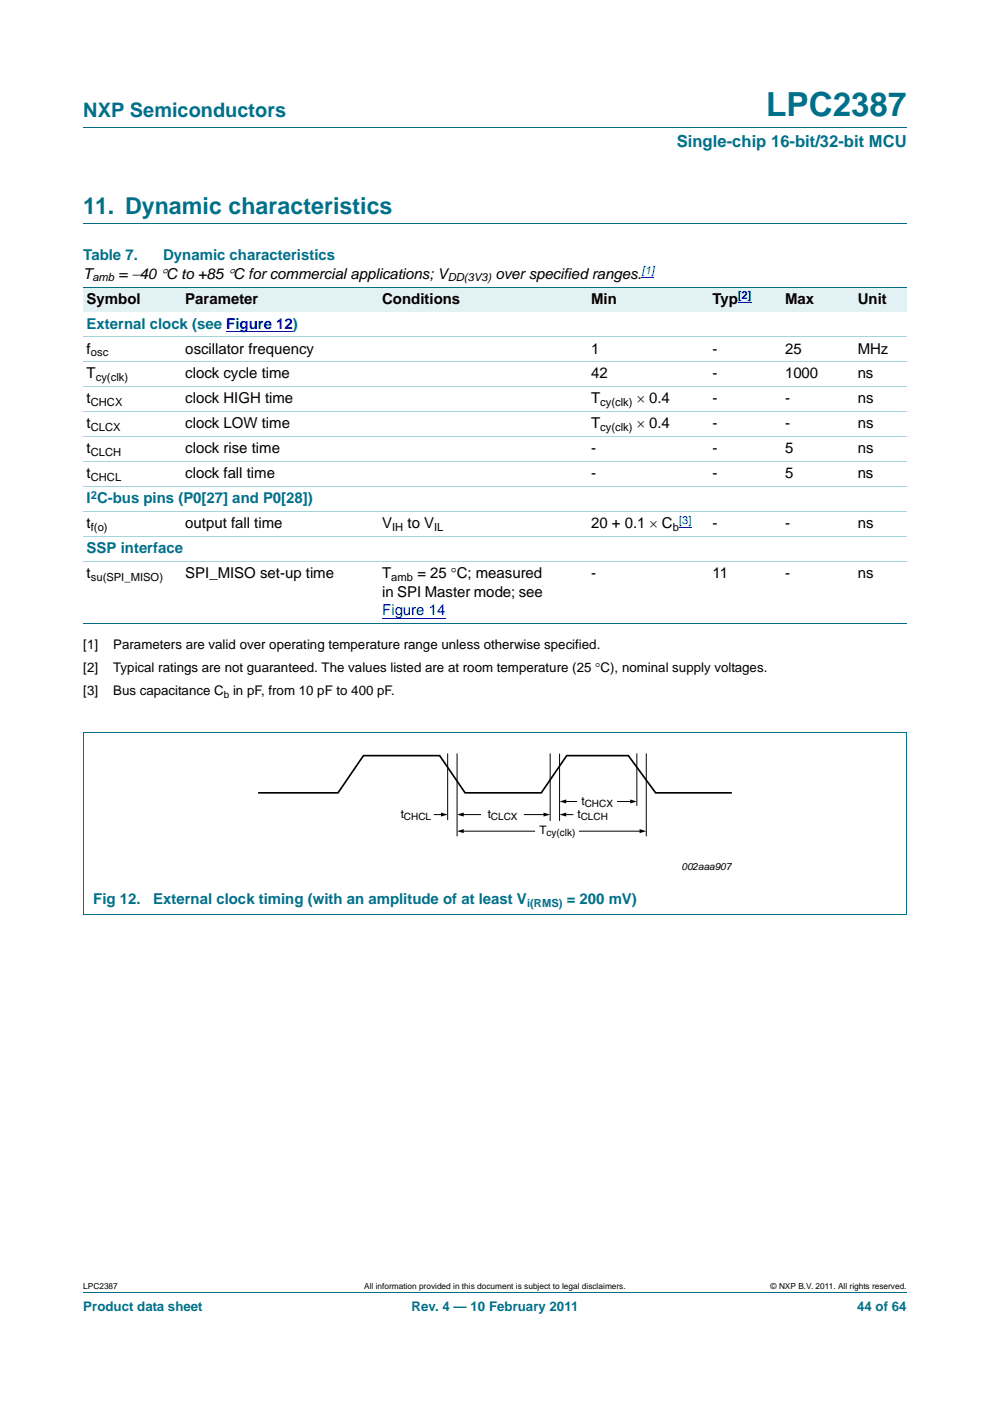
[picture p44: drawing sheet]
<svg xmlns="http://www.w3.org/2000/svg" width="210mm" height="297mm" viewBox="0 0 210 297" stroke-linecap="round" stroke-linejoin="round" font-family="sans-serif">
<defs><g id="words">
<text font-size="7" fill="#00708a" x="162.5" y="24.6">LPC2387</text>
<text font-size="4.9" fill="#00708a" x="17.7" y="45.4">11. Dynamic characteristics</text>
<text font-size="4.2" fill="#00708a" x="17.7" y="24.9">NXP Semiconductors</text>
<text font-size="3.5" fill="#00708a" x="143.5" y="31.1">Single-chip 16-bit/32-bit MCU</text>
<g font-size="3.2" fill="#00708a">
<text x="17.7" y="55.2">Table 7.</text>
<text x="34.6" y="55.2">Dynamic characteristics</text>
<text x="18.4" y="69.7">External clock (see Figure 12)</text>
<text x="18.4" y="106.7">I C-bus pins (P0[27] and P0[28])</text>
<text x="18.4" y="117.3">SSP interface</text>
<text x="19.8" y="191.7">Fig 12.</text>
<text x="32.5" y="191.7">External clock timing (with an amplitude of at least V</text>
<text x="120.2" y="191.7">= 200 mV)</text>
</g>
<g font-size="3.2">
<text x="17.7" y="59.1">T</text>
<text x="25.1" y="59.1">= −40 °C to +85 °C for commercial applications; V</text>
<text x="105.1" y="59.1">over specified ranges.</text>
<text x="18.4" y="64.4">Symbol</text>
<text x="39.3" y="64.4">Parameter</text>
<text x="81.1" y="64.4">Conditions</text>
<text x="125.4" y="64.4">Min</text>
<text x="151.1" y="64.4">Typ</text>
<text x="166.5" y="64.4">Max</text>
<text x="181.9" y="64.4">Unit</text>
<text x="18.4" y="75">f</text>
<text x="39.3" y="75">oscillator frequency</text>
<text x="125.4" y="75">1</text>
<text x="151.1" y="75">-</text>
<text x="166.5" y="75">25</text>
<text x="181.9" y="75">MHz</text>
<text x="18.4" y="80.2">T</text>
<text x="39.3" y="80.2">clock cycle time</text>
<text x="125.4" y="80.2">42</text>
<text x="151.1" y="80.2">-</text>
<text x="166.5" y="80.2">1000</text>
<text x="181.9" y="80.2">ns</text>
<text x="18.4" y="85.5">t</text>
<text x="39.3" y="85.5">clock HIGH time</text>
<text x="125.4" y="85.5">T</text>
<text x="135.1" y="85.5">× 0.4</text>
<text x="151.1" y="85.5">-</text>
<text x="166.5" y="85.5">-</text>
<text x="181.9" y="85.5">ns</text>
<text x="18.4" y="90.8">t</text>
<text x="39.3" y="90.8">clock LOW time</text>
<text x="125.4" y="90.8">T</text>
<text x="135.1" y="90.8">× 0.4</text>
<text x="151.1" y="90.8">-</text>
<text x="166.5" y="90.8">-</text>
<text x="181.9" y="90.8">ns</text>
<text x="18.4" y="96.1">t</text>
<text x="18.4" y="101.4">t</text>
<text x="39.3" y="96.1">clock rise time</text>
<text x="39.3" y="101.4">clock fall time</text>
<text x="125.4" y="101.4">-</text>
<text x="125.4" y="96.1">-</text>
<text x="151.1" y="101.4">-</text>
<text x="151.1" y="96.1">-</text>
<text x="166.5" y="101.4">5</text>
<text x="166.5" y="96.1">5</text>
<text x="181.9" y="101.4">ns</text>
<text x="181.9" y="96.1">ns</text>
<text x="18.4" y="112">t</text>
<text x="39.3" y="112">output fall time</text>
<text x="81.1" y="112">V</text>
<text x="86.4" y="112">to V</text>
<text x="125.4" y="112">20 + 0.1 × C</text>
<text x="151.1" y="112">-</text>
<text x="166.5" y="112">-</text>
<text x="181.9" y="112">ns</text>
<text x="18.4" y="122.6">t</text>
<text x="39.3" y="122.6">SPI_MISO set-up time</text>
<text x="81.1" y="122.6">T</text>
<text x="88.5" y="122.6">= 25 °C; measured</text>
<text x="125.4" y="122.6">-</text>
<text x="151.1" y="122.6">11</text>
<text x="166.5" y="122.6">-</text>
<text x="181.9" y="122.6">ns</text>
<text x="81.1" y="126.5">in SPI Master mode; see</text>
</g>
<text font-size="3.2" fill="#00f" x="81.1" y="130.3">Figure 14</text>
<g font-size="2.8">
<text x="17.7" y="137.5">[1]</text>
<text x="24" y="137.5">Parameters are valid over operating temperature range unless otherwise specified.</text>
<text x="17.7" y="142.5">[2]</text>
<text x="24" y="142.5">Typical ratings are not guaranteed. The values listed are at room temperature (25 °C), nominal supply voltages.</text>
<text x="17.7" y="147.4">[3]</text>
<text x="24" y="147.4">Bus capacitance C</text>
<text x="49.4" y="147.4">in pF, from 10 pF to 400 pF.</text>
</g>
<g font-size="2.8" fill="#00708a">
<text x="17.7" y="277.9">Product data sheet</text>
<text x="87.3" y="277.9">Rev. 4 — 10 February 2011</text>
<text x="181.8" y="277.9">44 of 64</text>
</g>
<g font-size="2.5">
<text x="85" y="173.3">t</text>
<text x="103.4" y="173.3">t</text>
<text x="122.5" y="173.3">t</text>
<text x="123.3" y="170.6">t</text>
<text x="114.4" y="176.8">T</text>
</g>
<g font-size="2.4">
<text x="19.6" y="59.6">amb</text>
<text x="95" y="59.6">DD(3V3)</text>
<text x="19.3" y="75.5">osc</text>
<text x="20.3" y="80.8">cy(clk)</text>
<text x="19.3" y="86.1">CHCX</text>
<text x="127.3" y="86.1">cy(clk)</text>
<text x="19.3" y="91.4">CLCX</text>
<text x="127.3" y="91.4">cy(clk)</text>
<text x="19.3" y="96.7">CLCH</text>
<text x="19.3" y="102">CHCL</text>
<text x="19.3" y="112.6">f(o)</text>
<text x="83.2" y="112.6">IH</text>
<text x="92.1" y="112.6">IL</text>
<text x="142.7" y="112.6">b</text>
<text x="19.3" y="123.1">su(SPI_MISO)</text>
<text x="83" y="123.1">amb</text>
</g>
<g font-size="2.4" fill="#00f">
<text x="136.1" y="58.1">[1]</text>
<text x="156.5" y="63.4">[2]</text>
<text x="144" y="111">[3]</text>
</g>
<g font-size="2.4" fill="#00708a">
<text x="19.3" y="105.7">2</text>
<text x="111.8" y="192.3">i(RMS)</text>
</g>
<g font-size="2.1">
<text x="47.5" y="147.9">b</text>
<text x="85.7" y="173.8">CHCL</text>
<text x="104.1" y="173.8">CLCX</text>
<text x="123.2" y="173.8">CLCH</text>
<text x="124" y="171.1">CHCX</text>
<text x="115.9" y="177.3">cy(clk)</text>
<text x="144.5" y="184.4">002aaa907</text>
</g>
<g font-size="1.8">
<text x="17.7" y="273.3">LPC2387</text>
<text x="77.2" y="273.3">All information provided in this document is subject to legal disclaimers.</text>
<text x="163.5" y="273.3">© NXP B.V. 2011. All rights reserved.</text>
</g>
</g></defs>
<path d="M17.7 27h174.6M17.7 47.4h174.6M17.7 273.9h174.6" fill="none" stroke="#00708a" stroke-width=".21"/>
<path d="M136.1 58.8h2.6" fill="none" stroke="#00f" stroke-width=".21"/>
<g fill="#e2f1f4">
<path d="M17.7 60.9h20.9v5.2h-20.9z"/>
<path d="M38.6 60.9h41.7v5.2h-41.7z"/>
<path d="M80.3 60.9h37v5.2h-37z"/>
<path d="M117.3 60.9h7.4v5.2h-7.4z"/>
<path d="M124.7 60.9h25.7v5.2h-25.7z"/>
<path d="M150.4 60.9h15.4v5.2h-15.4z"/>
</g>
<path d="M156.5 64.1h2.9" fill="none" stroke="#00f" stroke-width=".21"/>
<g fill="#e2f1f4">
<path d="M165.8 60.9h15.4v5.2h-15.4z"/>
<path d="M181.2 60.9h11.1v5.2h-11.1z"/>
</g>
<path d="M48 70.4h14.1M144 111.8h2.7M81.1 131h13.4" fill="none" stroke="#00f" stroke-width=".21"/>
<path d="M17.7 60.9h174.6M17.7 132.1h174.6M17.6 155.4h174.7M17.7 155.4v38.4M192.3 155.4v38.4M17.6 193.8h174.7" fill="none" stroke="#00708a" stroke-width=".21"/>
<path d="M17.7 71.4h174.6M17.7 76.7h174.6M17.7 82h174.6M17.7 87.3h174.6M17.7 92.6h174.6M17.7 97.9h174.6M17.7 103.2h174.6M17.7 108.5h174.6M17.7 113.8h174.6M17.7 119.1h174.6" fill="none" stroke="#a5d5dc" stroke-width=".21"/>
<g fill="none" stroke="#000" stroke-width=".21">
<path d="M94.9 159.7v14.2M96.9 159.7v17.6M116.7 159.7v14.4M118.7 159.8v14.3M135.1 159.7v11.2M137.1 159.7v17.6M92.1 172.7h1.7M98.1 172.7h3.8M98.1 176.2h15.3M111.2 172.7h4.4M119.8 172.7h1.7M119.8 169.9h2.5"/>
<path d="M122.9 176.2h13M131 169.9h2.9"/>
</g>
<path d="M54.7 168.1h17l5.4-7.9h16.2l5.3 7.9h16.2l5.4-7.9h13.1l5.8 7.9h16.1" fill="none" stroke="#000" stroke-width=".35"/>
<path d="M93.5 172.3l1.4 .4-1.4 .4zM96.9 172.7l1.5-.4v.8zM96.9 176.2l1.5-.4v.8zM115.3 172.3l1.4 .4-1.4 .4zM118.7 169.9l1.4-.4v.9zM118.7 172.7l1.4-.4v.8zM133.7 169.5l1.4 .4-1.4 .5zM135.7 175.8l1.4 .4-1.4 .4z" fill="#000"/>
<use href="#words"/>
</svg>
